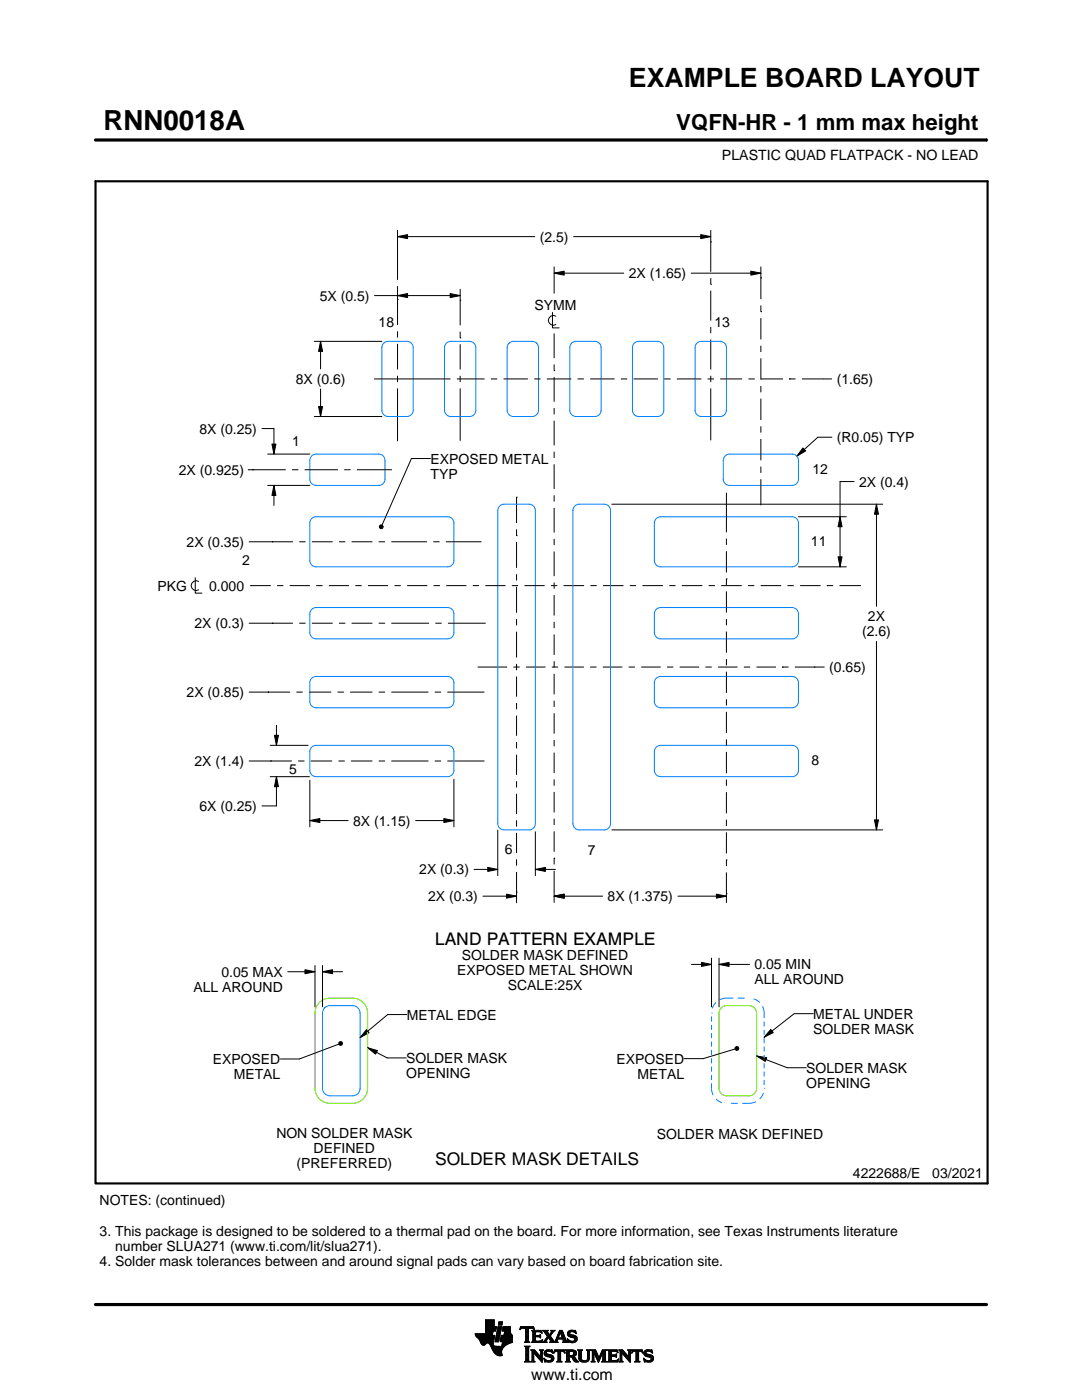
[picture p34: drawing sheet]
<svg xmlns="http://www.w3.org/2000/svg" width="216mm" height="279mm" viewBox="0 0 216 279" stroke-linecap="round" stroke-linejoin="round" font-family="sans-serif">
<defs><g id="words">
<text font-size="5.5" x="20.6" y="26">RNN0018A</text>
<text font-size="5.3" x="125.5" y="17.4">EXAMPLE BOARD LAYOUT</text>
<text font-size="4.4" x="135" y="26">VQFN-HR - 1 mm max height</text>
<g font-size="3.5">
<text x="86.7" y="188.5">LAND PATTERN EXAMPLE</text>
<text x="86.8" y="232.6">SOLDER MASK DETAILS</text>
</g>
<text font-size="3.2" x="106" y="275.3">www.ti.com</text>
<g font-size="2.8">
<text x="144.1" y="32">PLASTIC QUAD FLATPACK - NO LEAD</text>
<text x="107.7" y="48.2">(2.5)</text>
<text x="63.8" y="60">5X (0.5)</text>
<text x="125.5" y="55.5">2X (1.65)</text>
<text x="75.5" y="65.2">18</text>
<text x="106.6" y="61.9">SYMM</text>
<text x="142.6" y="65.3">13</text>
<text x="59" y="76.6">8X (0.6)</text>
<text x="167" y="76.6">(1.65)</text>
<text x="39.8" y="86.5">8X (0.25)</text>
<text x="58.3" y="89.1">1</text>
<text x="167" y="88.3">(R0.05) TYP</text>
<text x="35.7" y="94.7">2X (0.925)</text>
<text x="85.9" y="92.5">EXPOSED METAL</text>
<text x="85.9" y="95.5">TYP</text>
<text x="162.1" y="94.6">12</text>
<text x="171.4" y="97.1">2X (0.4)</text>
<text x="37.2" y="109.1">2X (0.35)</text>
<text x="48.3" y="112.7">2</text>
<text x="161.8" y="109">11</text>
<text x="31.5" y="117.9">PKG</text>
<text x="41.7" y="117.9">0.000</text>
<text x="38.8" y="125.4">2X (0.3)</text>
<text x="173.2" y="124">2X</text>
<text x="172" y="127">(2.6)</text>
<text x="165.5" y="134.1">(0.65)</text>
<text x="37.2" y="139.1">2X (0.85)</text>
<text x="38.8" y="152.9">2X (1.4)</text>
<text x="57.7" y="154.4">5</text>
<text x="162" y="152.6">8</text>
<text x="39.8" y="161.8">6X (0.25)</text>
<text x="70.5" y="164.8">8X (1.15)</text>
<text x="100.7" y="170.5">6</text>
<text x="117.3" y="170.6">7</text>
<text x="83.7" y="174.5">2X (0.3)</text>
<text x="85.4" y="179.8">2X (0.3)</text>
<text x="121.2" y="179.8">8X (1.375)</text>
<text x="92.2" y="191.6">SOLDER MASK DEFINED</text>
<text x="38.6" y="197.9">ALL AROUND</text>
<text x="44.2" y="194.9">0.05 MAX</text>
<text x="91.3" y="194.6">EXPOSED METAL SHOWN</text>
<text x="101.3" y="197.6">SCALE:25X</text>
<text x="150.6" y="193.5">0.05 MIN</text>
<text x="150.6" y="196.5">ALL AROUND</text>
<text x="81.2" y="203.5">METAL EDGE</text>
<text x="162.3" y="203.3">METAL UNDER</text>
<text x="162.3" y="206.3">SOLDER MASK</text>
<text x="42.5" y="212.3">EXPOSED</text>
<text x="46.6" y="215.3">METAL</text>
<text x="81.1" y="212.1">SOLDER MASK</text>
<text x="81.1" y="215.1">OPENING</text>
<text x="123" y="212.3">EXPOSED</text>
<text x="127.2" y="215.3">METAL</text>
<text x="160.9" y="214.1">SOLDER MASK</text>
<text x="160.9" y="217.1">OPENING</text>
<text x="55.1" y="227.1">NON SOLDER MASK</text>
<text x="131.1" y="227.2">SOLDER MASK DEFINED</text>
<text x="59.2" y="233.1">(PREFERRED)</text>
<text x="62.6" y="230.1">DEFINED</text>
<text x="170.2" y="235.2">4222688/E</text>
<text x="186" y="235.2">03/2021</text>
<text x="19.9" y="240.6">NOTES: (continued)</text>
<text x="19.9" y="246.6">3. This package is designed to be soldered to a thermal pad on the board. For more information, see Texas Instruments literature</text>
<text x="23" y="249.6">number SLUA271 (www.ti.com/lit/slua271).</text>
<text x="19.9" y="252.6">4. Solder mask tolerances between and around signal pads can vary based on board fabrication site.</text>
</g>
</g></defs>
<g fill="none" stroke="#000" stroke-width=".2">
<path d="M19.1 27.9h177.7M196.8 27.7v.5M74.7 59h17.1M79.3 47.2l2-.4v.8zM79.3 59l2-.4v.8zM79.3 59.8h.1M79.3 46v9.9M79.3 57.1v7.8M79.3 47.2h27.4M89.8 58.6l2 .4-2 .4zM91.8 59.9h.1M91.8 57.7v7.2"/>
<path d="M110.6 54.5l2-.4v.8zM110.6 53.3v5.2M110.6 54.5h13.9M114.4 47.2h27.4M137.9 54.5h13.9M139.8 46.8l2 .4-2 .4zM141.8 56.8h.1M141.8 48.3h.1M141.8 46v8.2M141.8 55.5v1.3M141.8 58v6M149.8 54.1l2 .4-2 .4z"/>
<path d="M151.8 55.4h.1M151.8 53.3v6.4M62.7 68.1h13.5M64 68.1l.4 2h-.8zM64 68.1v5.5M64 77.6v5.5M74.7 75.6h15.2M79.3 66.1v1.3M79.3 68.6v5.1M79.3 75v1.3M79.3 77.5v10.6M91.2 75.6h5.5"/>
<path d="M91.8 67.4h.1M91.8 66.2v1.2M91.8 68.7v5M91.8 75v1.3M91.8 77.5v10.5M98 75.6h1.2M100.5 75.6h4.8M106.6 75.6h1.3M109.1 75.6h4.9M110.2 62.4v3h1.4M110.6 74h.1M110.6 66.5v5"/>
<path d="M110.6 72.7v1.3M110.6 75.2v5M110.9 63.1a.98 .98 0 0 0-1.5 .8 .98 .98 0 0 0 1.5 .9M115.2 75.6h1.3M117.8 75.6h4.8M123.9 75.6h1.3M126.4 75.6h4.9M132.5 75.6h1.3M135.1 75.6h4.8M141.2 75.6h1.3M141.8 65.2v1.3M141.8 67.8v5.9"/>
<path d="M141.8 75v1.3M141.8 77.5v10.4M143.7 75.6h4.4M149.3 75.6h1.3M151.8 62.2h.1M151.8 61v1.2M151.8 63.5v4.2M151.8 69v1.3M151.8 71.5v4.3M151.8 77v1.3M151.8 79.6v4.2M151.9 75.6h4.3"/>
<path d="M157.5 75.6h.1M157.5 75.6h1.3M160 75.6h6M49.5 93.7h7.5M50.4 93.7h.1M52.3 85.5h2.4v5.1M53.4 96.9h8.4M53.4 90.6h8.4M54.3 88.6h.8l-.4 2zM54.7 96.9l.4 2h-.8zM54.7 96.9v4M58.3 93.7h1.2"/>
<path d="M60.8 93.7h6.6M62.7 83.1h13.5M63.6 81.1h.8l-.4 2zM68.7 93.7h1.3M71.2 93.7h7M85.9 91.5h-3.8l-5.9 13.3M103.1 99.2h.1M103.1 99.2v5.2M110.6 81.4v1.3M110.6 84v4.9M110.6 90.1v1.3M110.6 92.7v4.9"/>
<path d="M110.6 98.8v1.3M144.9 98.3v7.9M151.8 85.1v1.2M151.8 87.6v4.3M151.8 93.1v1.3M151.8 95.6v5.2M160.2 89.4l.6 .6-1.8 1zM166 87.3h-2.8l-4.2 3.7M170.4 96.1h-2.8v17M39 115.3v3.1h1.3M39.6 116a.98 .98 0 0 0-1.5 .9 .98 .98 0 0 0 1.5 .8M49.7 108.1h8.8"/>
<path d="M50 116.9h.1M50 116.9h4M54.3 108.1h.1M55.3 116.9h1.2M57.8 116.9h4M59.7 108.1h1.3M62.2 108.1h4.2M63.1 116.9h1.3M65.6 116.9h4M67.6 108.1h1.3M70.2 108.1h4.1M70.9 116.9h1.3"/>
<path d="M73.4 116.9h4.1M75.6 108.1h1.2M75.7 105l.3-.3 .3 .1 .2 .3-.2 .3-.3 .1-.3-.2zM78.1 108.1h7.1M78.7 116.9h1.3M81.2 116.9h4.1M86.5 108.1h1.2M86.5 116.9h1.3M89 108.1h7.1M89 116.9h4.1M94.3 116.9h1.3M96.8 116.9h4.1"/>
<path d="M102.1 116.9h1.3M103.1 106.9h.1M103.1 105.6v1.3M103.1 108.2v5.1M103.1 114.6v1.3M103.1 117.1v5.2M104.7 116.9h4M109.9 116.9h1.3M110.6 101.4v4.9M110.6 107.5v1.3M110.6 110.1v4.9M110.6 116.2v1.3"/>
<path d="M110.6 118.8v4M112.5 116.9h4M117.8 116.9h1.3M120.3 116.9h4.1M122.1 100.6h54M125.7 116.9h1.2M128.2 116.9h4.1M133.5 116.9h1.3M136.1 116.9h4M141.4 116.9h1.3M143.9 116.9h4.1M144.9 115.5h.1"/>
<path d="M144.9 107.5v1.3M144.9 110v4.2M144.9 115.5v1.3M144.9 118v4.3M149.3 116.9h1.2M151.8 116.9h4.1M157.1 116.9h1.3M159.3 113.1h9.6M159.3 103.1h9.6M159.6 116.9h4.1M165 116.9h.1M165 116.9h1.3"/>
<path d="M167.2 111.1h.8l-.4 2zM167.5 116.9h4.1M167.6 103.1l.4 2h-.8zM171.6 116.9h.1M174.9 100.6l.4 2h-.8zM174.9 100.6v20.4M49.7 124.4h8.8M49.7 138.1h8.2M53.4 138.1h.1M54.3 124.4h.1M59.1 138.1h1.3M59.7 124.4h1.3"/>
<path d="M61.7 138.1h4.4M62.2 124.4h4.2M67.4 138.1h1.2M67.6 124.4h1.3M69.9 138.1h4.4M70.2 124.4h4.1M75.6 138.1h1.2M75.6 124.4h1.2M78.1 138.1h7.4M78.1 124.4h7.5M86.7 138.1h1.3M86.9 124.4h1.2"/>
<path d="M89.3 138.1h7.4M89.4 124.4h7.5M95.3 133.1h5.9M102.4 133.1h1.3M103.1 123.5v1.3M103.1 126.1v5.1M103.1 132.5v1.3M103.1 135v4M105 133.1h3.8M110.1 133.1h1.3M110.6 124.1v1.3M110.6 126.6v4.1"/>
<path d="M110.6 132v1.2M110.6 134.5v4.1M110.6 139.8v1.3M112.6 133.1h3.9M117.8 133.1h1.2M120.3 133.1h3.9M125.4 133.1h1.3M128 133.1h3.8M133.1 133.1h1.3M135.6 133.1h3.9M140.8 133.1h1.2M143.3 133.1h3.9"/>
<path d="M144.9 123.5v1.3M144.9 126v4.3M144.9 131.5v1.3M144.9 134v4.3M144.9 139.5v1.3M148.4 133.1h1.3M150.9 133.1h3.9M156.1 133.1h.1M156.1 133.1h1.2M162.5 133.1h.1M164.5 133.1h-5.9M174.9 128v37.6"/>
<path d="M49.7 151.9h8.5M53.9 155h7.8M53.9 148.7h7.6M54 151.9h.1M54.8 146.7h.8l-.4 2zM55.2 155l.4 2h-.8zM55.2 144.7v4M55.2 155v5.8h-2.9M59.5 151.9h1.2M61.8 155.7v9.3M62 151.9h4.3M67.5 151.9h1.3"/>
<path d="M70 151.9h4.3M75.6 151.9h1.2M78.1 151.9h7.4M86.7 151.9h1.3M89.3 151.9h7.4M90.6 155.5v9.5M103.1 140.3v1.3M103.1 142.8v4M103.1 148.1v1.3M103.1 150.6v4M103.1 155.9v1.3M103.1 158.4v4"/>
<path d="M110.6 142.3v4.1M110.6 147.7v1.2M110.6 150.2v4.1M110.6 155.5v1.3M110.6 158.1v4M144.9 142.1v4.2M144.9 147.6v1.2M144.9 150.1v4.2M144.9 155.6v1.2M144.9 158.1v4.2M61.8 163.8l2-.4v.8zM61.8 163.8h7.7"/>
<path d="M82.9 163.8h7.7M88.6 163.4l2 .4-2 .4zM94.6 173.5h4.7M96.4 178.8h6.7M97.3 173.1l2 .4-2 .4zM99.3 165.7v9.1M101.1 178.4l2 .4-2 .4zM103.1 178.1h.1M103.1 163.7v1.3M103.1 166.2v4M103.1 171.5v1.3M103.1 174v6.2"/>
<path d="M106.8 173.5l2-.4v.8zM106.8 173.5h4M106.8 166v8.8M110.6 178.8l2-.4v.8zM110.6 171.3h.1M110.6 163.4v1.3M110.6 165.9v4.1M110.6 171.3v1.2M110.6 173.8v6.3M110.6 178.8h9.6M122.1 165.6h54M135.3 178.8h9.6"/>
<path d="M142.9 178.4l2 .4-2 .4zM144.9 171.6h.1M144.9 178.3h.1M144.9 163.6v1.2M144.9 166.1v4.2M144.9 171.6v1.3M144.9 174.1v6.1M174.5 163.6h.8l-.4 2zM57.4 193.9h5.5M60.9 193.5l2 .4-2 .4zM62.9 192.7v8.2M64.4 193.9l2-.4v.8z"/>
<path d="M64.4 192.7v8.2M64.4 193.9h4M138 192.5h4M140 192.1l2 .4-2 .4zM142 191.2v9.7M143.5 192.5l2-.4v.8zM143.5 191.2v9.7M143.5 192.5h6.1M67.6 208.4l-7.9 2.9h-3.8M67.6 208.1l.3-.2h.3l.2 .3-.2 .4h-.3l-.3-.2zM73.1 205.5l.5 .6-1.7 1zM73.4 209.1l1.9 .6-.4 .7z"/>
<path d="M73.4 209.1l3.9 2h3.8M81.2 202.5h-3.8l-5.5 4.6M146.7 209.4l-6.4 1.9h-3.8M146.7 209.1l.2-.2h.4l.1 .3-.1 .4h-.4l-.2-.2zM151 210.7l2 .4-.3 .7zM151 210.7l6.1 2.4h3.8M153.8 205.5l.5 .6-1.8 .9zM162.3 202.3h-3.8l-6 4.7M94.8 266.2h3.5M94.8 266.3h3.5M94.9 266.4h3.3M94.9 266.5h3.8l-.2 1.2"/>
<path d="M94.9 266.5h3.8M95 266.6h3.7M95 266.7h3.7M95.1 266.8h3.6M95.2 266.9h3.4M95.3 267h3.3M95.4 267.1h3.2M95.5 267.2h3.1M95.6 267.3h3M95.7 267.4h2.8M95.7 267.5h2.8M95.8 267.6h2.7"/>
<path d="M95.8 267.7h2.7M95.9 267.8h2.6M95.9 267.9h2.5M95.9 268h2.5M96 268h1.1M96 268.1h1M96.1 268.2h.8M96.1 268.3h.7M96.2 268.4h.6M96.3 268.4h.4M96.9 266.1h1.4M96.9 266h1.4"/>
<path d="M96.9 265.9h1.4M96.9 265.8h1.5M96.9 265.7h1.5M96.9 264.7l2.2 .1-.2 .9h-.5l-.2 .8M96.9 265.6h2M96.9 265.5h2M96.9 265.4h2M96.9 265.3h2.1M96.9 265.2h2.1M96.9 265.1h2.1M96.9 265h2.1M96.9 264.9h2.1"/>
<path d="M96.9 264.8h2.2M96.9 264.6h1.7M96.9 264.5h1.7M96.9 264.4h1.7M96.9 264.3h1.7M96.9 264.2h1.7M96.9 264.1h1.7M96.9 264h1.7M96.9 263.9h1.7M96.9 263.8h1.7M96.9 263.7h1.7M96.9 263.6h1.7"/>
<path d="M96.9 263.5h1.7M96.9 263.4h1.7M97.5 268h.9M97.6 268.1h.8M97.7 268.2h.7M97.7 268.3h.7M97.8 268.4h.6M97.9 268.5h.6M97.9 268.6h.7M98 268.7h1.1M98 268.8h2.6M98 268.8h2.5"/>
<path d="M98.1 268.9h2.3M98.1 269h2.3M98.1 269.1h2.2M98.2 269.2h2.1M98.2 269.2h2M98.2 269.3h2M98.3 269.4h1.9M98.3 269.5h1.8M98.4 269.6h1.7M98.4 268v.4l.3 .2 2 .1M98.5 269.7h1.6M98.5 267.7l-.1 .3"/>
<path d="M98.5 269.8h1.6M98.6 269.9h1.5M98.6 264.8v-1.4h-1.7v2.8h-2.1l.1 .3 .8 .9 .6 1h.4l.5-.4 .4 .1 1 1.8 .8 .6h.8l-.1-1.1 .8-.9M98.6 270h1.5M98.7 270h1.4M98.8 270.1h1.3M98.8 267.7h.7M98.8 267.6h.7M98.8 267.5h.7M98.9 270.2h1.2M98.9 267.4h.7M98.9 267.3h.7"/>
<path d="M98.9 267.2h.7M98.9 267.1h.7M98.9 267h.7M98.9 270.3h1.3M99 266.9h.6M99 266.9h.7M99 266.8h.7M99 266.7h.7M99 266.6h.7M99 266.5h.7M99.1 270.4h1.1M99.1 266.4h.7"/>
<path d="M99.1 266.3h.7M99.1 266.2h.7M99.1 266.1h.7M99.1 266h.7M99.2 265.9h.7M99.2 265.8h.7M99.2 270.4h1M99.2 265.7h.7M99.2 265.6h.7M99.2 265.5h.7M99.3 265.4h.6M99.3 265.4h.7"/>
<path d="M99.3 265.3h.7M99.3 265.2h.7M99.3 265.1h.7M99.3 265h.7M99.4 270.5h.8M99.4 264.9h.7M99.4 264.8h.7M99.4 264.8h.7l-.6 3h-.7zM99.4 264.5l.2-.7h.7l-.2 .7h-.7M99.5 264.4h.6M99.5 264.3h.7M99.5 264.2h.7"/>
<path d="M99.5 264.1h.7M99.5 264h.7M99.5 263.9h.7M99.6 263.8h.7M99.8 270.6h.1M99.8 267.7h2.4M99.8 267.6h2.4M99.8 267.5h2.4M99.9 267.4h2.3M99.9 267.3h2.3M99.9 267.2h2.3M99.9 267.1h2.3"/>
<path d="M99.9 267h2.3M99.9 266.9h2.3M100 266.9h2.2M100 266.8h2.2M100 266.7h2.2M100 266.6h2.2M100 266.5h2.2M100.1 268.6h.7M100.2 268.5h.7M100.2 268.4h.8M100.2 268.4h.9M100.2 268.3h1"/>
<path d="M100.2 268.2h1.2M100.2 265.6h1.6M100.2 268.1h1.4M100.2 265.5h1.6M100.2 268h1.6M100.3 265.4h1.5M100.3 268h1.7M100.3 267.9h1.9M100.3 265.3h1.5M100.3 267.8h1.9M100.3 265.2h1.5M100.3 265.1h1.5"/>
<path d="M100.3 265h1.5M100.4 264.9h1.4M100.4 264.8h1.4M100.6 266.5l.1-.8h-.5l.2-.9h1.4l.1 1.1 .3 .6v1.4l-1.3 .6M100.6 266.4h1.5M100.6 266.3h1.4M100.6 266.2h1.4M100.6 266.1h1.3M100.7 266h1.2M100.7 265.9h1.2M100.7 265.8h1.1M100.7 265.7h1.1"/>
<path d="M102.2 266.5h-2.2l-.2 1.1 .1 .2h.4l-.2 .9M103.7 265.3h.1M103.8 265.2h.2M103.8 265h2.8M103.8 264.9h2.7M103.9 264.8h2.6M104.7 267.8h1M104.7 271.8h1.1M104.7 268.7h1M104.8 267.7h.7M104.8 271.7h.8M104.9 265.2h.6"/>
<path d="M104.9 268.9h.6M104.9 267.6h.6M104.9 267.5l-.2 .3M104.9 267.5h.6M104.9 267.4h.6M104.9 267.3h.6M104.9 267.2h.6M104.9 267.1h.6M104.9 267h.6M104.9 266.8h.6M104.9 266.7h.6M104.9 266.6h.6"/>
<path d="M104.9 266.5h.6M104.9 266.4h.6M104.9 266.3h.6M104.9 266.2h.6M104.9 266.1h.6M104.9 265.9h.6M104.9 265.8h.6M104.9 265.7h.6M104.9 265.6h.6M104.9 265.5h.6M104.9 265.4h.6M104.9 265.3h.6"/>
<path d="M104.9 271.5h.6M104.9 269h.6M104.9 271.4h.6M104.9 271.4v-2.4l-.2-.4h1.1l-.3 .4v2.4M104.9 271.4l-.2 .4h1.1l-.3-.4M104.9 271.3h.6M104.9 271.2h.6M104.9 271.1h.6M104.9 271h.6M104.9 270.9h.6M104.9 270.8h.6M104.9 270.6h.6"/>
<path d="M104.9 270.5h.6M104.9 270.4h.6M104.9 270.3h.6M104.9 270.2h.6M104.9 270.1h.6M104.9 270h.6M104.9 269.9h.6M104.9 269.8h.6M104.9 269.6h.6M104.9 269.5h.6M104.9 269.4h.6M104.9 269.3h.6"/>
<path d="M104.9 269.2h.6M104.9 269.1h.6M105.5 267.5l.2 .3M105.5 267.5v-2.3l.7-.1 .4 .3-.1-.6h-2.6l-.1 .6 .4-.3 .7 .1v2.3M105.7 267.8h-1M105.9 271.8h.8M105.9 269.4h.8M106.1 269.5h.7M106.1 267.8h2M106.1 271.7h.5M106.2 269.6h.7M106.2 271.5h.3"/>
<path d="M106.2 265.6h1.8M106.2 269.8h.8M106.2 271.4h.3M106.2 271.4l-.3 .4h.8l-.2-.4M106.2 271.3h.3M106.2 271.2h.3M106.2 271.1h.3M106.2 271h.3M106.2 270.9h.3M106.2 270.8h.3M106.2 270.6h.3M106.2 270.5h.3"/>
<path d="M106.2 270.4h.3M106.2 270.3h.3M106.2 270.2h.3M106.2 270.1h.3M106.2 270h1M106.2 269.9h.9M106.2 269.8v1.6M106.2 269.8l-.3-.4h.8l1.2 1.4M106.3 267.7h1.8M106.3 265.7h1.8M106.3 267.6h.6M106.3 265.8h.6"/>
<path d="M106.3 267.5l-.2 .3M106.3 267.5h.5M106.3 267.4h.5M106.3 267.3h.5M106.3 267.2h.5M106.3 267.1h.5M106.3 267h.5M106.3 266.8h.5M106.3 266.7h1.6M106.3 266.6h1.6M106.3 266.5h.5M106.3 266.4h.5"/>
<path d="M106.3 266.3h.5M106.3 266.2h.5M106.3 266.1h.5M106.3 265.9h.5M106.4 265.2h.2M106.5 270h.1M106.5 270v1.4M106.5 265.3h.1M106.6 270.1h.7M106.7 270.2h.7M106.8 270.3h.7M106.8 265.9l.2-.1h.6l.6 .2-.2-.5h-1.9l.2 .3v1.7"/>
<path d="M106.8 265.9v.6h.8l.3-.2v.7M106.9 270.4h.7M107 270.5h.7M107.1 270.6h.7M107.2 270.8h1M107.3 270.9h.9M107.4 271h.8M107.5 271.1h.7M107.6 271.2h.6M107.6 266.5h.3M107.7 271.3h.5M107.7 269.4h.7"/>
<path d="M107.7 266.8h.2M107.7 267.6h.5M107.8 266.4h.1M107.8 271.4h.4M107.8 267h.1M107.8 265.8h.3M107.8 269.5h.5M107.9 271.5h.3M107.9 269.6h.3M107.9 267l-.3-.2h-.8l.1 .8h.9l.5-.2M107.9 269.8h.3M107.9 270.6h.3"/>
<path d="M107.9 270.5h.3M107.9 270.4h.3M107.9 270.3h.3M107.9 270.2h.3M107.9 270.1h.3M107.9 270h.3M107.9 269.9h.3M107.9 269.8v1M107.9 269.8l-.2-.4h.7l-.2 .4M108 271.7h.2M108 265.9h.1M108 267.5h.2"/>
<path d="M108.1 271.8h.1M108.1 266.1h.1M108.2 267.4h.1M108.2 269.8v2.1l-1.7-1.9M108.2 267.8h.9M108.3 267.4l-.2 .5-2-.1M108.3 265.6h1M108.5 267.7h.5M108.5 271.1l.8 .4h.5l.2-.2-.1-.3-1-.4-.3-.3 .1-.7 .8-.2 .5 .1 .2-.1 .1 .6-.9-.3-.3 .1-.1 .3 1.3 .4 .2 .6M108.5 271.1h.1M108.5 265.7h.7M108.5 271.2h.2"/>
<path d="M108.6 271.3h.2M108.6 270.1h.4M108.6 270h.4M108.6 270.2h.6M108.6 267.6h.4M108.6 271.4h.4M108.6 269.9h.4M108.6 270.3h1M108.6 265.8h.7M108.6 271.5h.8M108.6 269.8h.5M108.7 271.7h1.5"/>
<path d="M108.7 270.4h1.3M108.7 267.5h.3M108.7 271.8h.1M108.7 265.9h.6M108.7 269.6h1.5M108.8 267.4h.3M108.8 270.5h1.5M108.8 266.1h.6M108.8 269.5h1.4M108.8 267.3h.4M108.9 266.2h.6M108.9 267.2h.4"/>
<path d="M108.9 266.3h.6M108.9 270.6h1.5M109 267.1h.3M109 266.4h1M109.1 271.8h.9M109.1 269.4h.7M109.1 267h.9M109.1 266.5h.8M109.1 267.8h-.9M109.2 266.8h.8M109.2 266.6h.6M109.2 266.7h.7"/>
<path d="M109.2 266.7l-.6 .9-.4 .2M109.3 270.8h1.1M109.5 267.1h.6M109.6 267.2h.6M109.7 271.5h.7M109.7 267.3h.6M109.7 267.8l.2-.1-.5-.8-.4 .8 .1 .1M109.7 267.8h1.6M109.7 266.3h.4M109.7 267.4h.6M109.8 270.9h.7M109.8 266.2h.3"/>
<path d="M109.8 266.6l.9 1.2 1-2.3h.5l.8 2.1 .3 .2M109.8 267.5h.6M109.9 266.1h.3M109.9 269.8h.4M109.9 267.6h.6M109.9 267.7h.7M109.9 271.4h.5M109.9 265.9h.4M110 271h.5M110 265.6h.7M110 265.9l-.4 .5-.4-.6 .2-.3h-1.1l.9 1.2M110 265.9l.1-.2-.2-.2h.8l-.9 1.1"/>
<path d="M110 271.3h.5M110 265.8h.4M110 271.1h.5M110 271.2h.5M110.1 269.4h.1M110.1 265.7h.4M110.1 269.9h.2M110.2 270h.1M110.5 270h.1M110.5 269.9h.2M110.5 271.1l-.3 .6-.7 .2-.6-.2-.2 .1-.2-.7M110.5 269.8h.3"/>
<path d="M110.6 269.6h2.1M110.6 269.5h2M110.6 269.4h2M110.7 267.7h.5M110.8 267.6h.4M110.9 267.5h.3M110.9 267.4h.3M111 267.3h.3M111 267.2h1.8M111 267.1h1.8M111.1 267h.3M111.1 271.8h1"/>
<path d="M111.1 266.8h.4M111.2 266.7h.3M111.2 267.5l.1-.2h1l.1 .2M111.2 267.5v.3h.1M111.2 266.6h.3M111.3 266.5h.3M111.3 271.7h.6M111.3 266.4h.3M111.3 271.5h.6M111.3 267.8h-1.6M111.3 269.8h.6M111.4 266.3h.3"/>
<path d="M111.4 271.4h.5M111.4 271.4l-.1-1.7h-.4l-.4 .4 .2-.7h1.9l.1 .7-.4-.4h-.4v1.7M111.4 270.5h.5M111.4 270.4h.5M111.4 270.3h.5M111.4 270.2h.5M111.4 270.1h.5M111.4 270h.5M111.4 269.9h.5M111.4 271.4l-.3 .4h1l-.2-.4M111.4 271.3h.5M111.4 271.2h.5"/>
<path d="M111.4 271.1h.5M111.4 271h.5M111.4 270.9h.5M111.4 270.8h.5M111.4 270.6h.5M111.4 266.2h.3M111.4 266.1h.4M111.5 265.9h.9M111.5 265.8h.8M111.6 265.7h.7M111.6 265.6h.6M111.8 265.9l.4 1.1h-.8z"/>
<path d="M111.9 266.1h.5M111.9 266.2h.5M111.9 266.3h.6M112 266.4h.5M112 266.5h.6M112.1 266.6h.5M112.1 266.7h.6M112.1 266.8h.6M112.2 267h.5M112.2 267.8h1.1M112.3 267.3h.6M112.3 267.4h.6"/>
<path d="M112.4 267.5h.6M112.4 267.5v.3h-.2M112.4 269.8h.3M112.4 267.6h.6M112.4 267.7h.7M112.6 269.9h.1M112.6 270h.2M112.8 271.8h1M112.8 269.4h1.6M113 269.5h1.7M113 271.7h.7M113 269.6h1.9"/>
<path d="M113 271.5h.6M113 269.8h.6M113 271.4h.6M113 271.4l-.2 .4h1l-.2-.4M113 271.3h.6M113 271.2h.6M113 271.1h.6M113 271h.6M113 270.9h.6M113 270.8h1.5M113 270.6h1.6M113 270.5h1.8"/>
<path d="M113 270.4h.6M113 270.3h.6M113 270.2h.6M113 270.1h.6M113 270h.6M113 269.9h.6M113 269.8v1.6M113 269.8l-.2-.4h1.5l.5 .2 .2 .3v.4l-.2 .3-.4 .1M113.2 267.3h.2M113.2 267.4h.3M113.2 266.2h.5M113.2 266.3h.6"/>
<path d="M113.2 266.1h.5M113.3 267.5h.3M113.3 267.8h-1.1M113.3 266.4h.9M113.3 265.9h.4M113.3 267.6h.6M113.3 266.5h1.3M113.3 267.7h1.6M113.3 265.8h.5M113.3 267.8h.2M113.4 266.6h1.5M113.4 265.7h1.5"/>
<path d="M113.4 265.7l.5-.2 .7 .1 .2-.1 .1 .7-.7-.4h-.4l-.1 .3 .1 .2 .9 .2 .4 .3 .1 .5-.3 .5-.6 .2-.7-.2-.2 .1-.2-.7 .9 .5 .4-.1 .2-.3-.1-.3-1.2-.4-.2-.5zM113.5 266.7h1.5M113.5 265.6h1.4M113.6 271.4v-.6h.4l.7 .9 .8 .1M113.6 269.9l.1-.2 .7 .2v.4l-.4 .2M113.6 269.9v.6M113.7 267.8h1.1M113.8 266.8h1.3M113.8 265.5h.6M114 268h.4M114.1 270.9h.6M114.2 271h.6"/>
<path d="M114.2 271.1h.7M114.3 271.2h.6M114.3 267h.8M114.3 269.8h.7M114.3 270.4h.6M114.4 271.3h.6M114.4 270.7l1.1 1.1M114.4 270.7h.1M114.4 271.4h.7M114.4 269.9h.6M114.4 270.3h.6M114.5 267.6h.5"/>
<path d="M114.5 270.2h.5M114.5 270h.5M114.5 265.8h.4M114.5 270.1h.5M114.5 271.5h.7M114.6 271.7h.7M114.6 267.1h.6M114.6 267.5h.5M114.7 267.2h.5M114.7 267.4h.5M114.7 265.9h.3M114.7 267.3h.5"/>
<path d="M114.7 271.8h.8M114.8 266.1h.2M114.9 266.2h.1M115.3 269.4h.9M115.4 269.5h.7M115.5 269.6h.5M115.5 269.8h.5M115.5 269.8v1.4l.4 .5 .6 .2 .6-.1 .4-.3 .1-.5M115.5 271h.5M115.5 270.9h.5M115.5 270.8h.5M115.5 270.6h.5"/>
<path d="M115.5 270.5h.5M115.5 270.4h.5M115.5 270.3h.5M115.5 270.2h.5M115.5 270.1h.5M115.5 270h.5M115.5 269.9h.5M115.5 269.8l-.2-.4h.9l-.2 .4M115.5 271.1h.5M115.5 271.2h.5M115.5 271.3h.6M115.6 271.4h.6"/>
<path d="M115.7 271.5h.8M115.8 271.7h1.5M116 271l.2 .4 .4 .2 .5-.2 .2-.4M116 269.8v1.2M116 271.8h1.1M116.8 271.5h.6M117 269.4h.8M117.1 271.4h.4M117.2 269.5h.5M117.2 271.3h.4M117.2 269.6h.4M117.2 271.2h.4"/>
<path d="M117.2 271.1h.4M117.3 269.8h.3M117.3 271h.3M117.3 270.9h.3M117.3 270.8h.3M117.3 270.6h.3M117.3 270.5h.3M117.3 270.4h.3M117.3 270.3h.3M117.3 270.2h.3M117.3 270.1h.3M117.3 270h.3"/>
<path d="M117.3 269.9h.3M117.6 269.8l.2-.4h-.8l.2 .3 .1 1.3M117.6 269.8v1.2M118 271.8h.7M118 269.4h.8M118.1 269.5h.8M118.1 271.7h.5M118.2 269.6h.7M118.2 271.5h.3M118.2 269.8h.8M118.2 271.4h.3M118.2 269.8l-.2-.4h.8l.7 1.6 .7-1.6h.9l-.3 .4"/>
<path d="M118.2 271.4l-.2 .4h.7l-.2-.4M118.2 271.3h.3M118.2 271.2h.3M118.2 271.1h.3M118.2 271h.3M118.2 270.9h.3M118.2 270.8h.3M118.2 270.6h.3M118.2 270.5h.3M118.2 270.4h.3M118.2 270.3h.3M118.2 270.2h.3"/>
<path d="M118.2 270.1h.3M118.2 270h.9M118.2 269.9h.8M118.2 269.8v1.6M118.6 270.1h.5M118.6 270.2h.6M118.7 270.3h.5M118.7 270.4h.6M118.8 270.5h.5M118.8 270.6h.6M118.9 270.8h.5M118.9 270.9h.6"/>
<path d="M119 271h.8M119 271.1h.8M119.1 271.2h.6M119.1 271.3h.6M119.2 271.4h.4M119.2 271.5h.4M119.3 271.7h.2M119.3 271.8h.2M119.6 270.9h.3M119.6 270.8h.3M119.7 270.6h.3M119.7 270.5h.3"/>
<path d="M119.8 270.4h.3M119.8 270.3h.3M119.9 270.2h.3M119.9 270.1h.3M120 270h.8M120 269.9h.8M120 269.8h.8M120.1 271.8h1M120.1 269.6h.7M120.1 269.5h.8M120.2 269.4h.9M120.2 271.7h.7"/>
<path d="M120.3 271.5h.5M120.3 271.4h.5M120.3 271.4l-.2 .4h1l-.3-.4M120.3 271.4v-1.5l-.9 2-.9-2v1.5M120.3 271.3h.5M120.3 271.2h.5M120.3 271.1h.5M120.3 271h.5M120.3 270.9h.5M120.3 270.8h.5M120.3 270.6h.5M120.3 270.5h.5"/>
<path d="M120.3 270.4h.5M120.3 270.3h.5M120.3 270.2h.5M120.3 270.1h.5M120.8 269.8v1.6M121.2 271.8h2M121.2 269.4h1.9M121.4 269.5h1.8M121.4 271.7h1.9M121.5 269.6h1.7M121.5 271.5h1.8M121.5 269.8h.5"/>
<path d="M121.5 271.4h.5M121.5 269.8l-.3-.4h1.9l.2 .6M121.5 269.9h.5M121.5 269.8v1.6M121.5 271.3h.5M121.5 271.2h.5M121.5 271.1h.5M121.5 271h.5M121.5 270.9h.5M121.5 270.8h.5M121.5 270.6h1.5M121.5 270.5h1.5"/>
<path d="M121.5 270.4h1.5M121.5 270.3h.5M121.5 270.2h.5M121.5 270.1h.5M121.5 270h.5M122.6 270.4l.4-.2v.7l-.2-.2h-.8v.8h.2M122.9 270.8h.1M122.9 270.3h.1M123 269.8h.3M123.1 271.4h.3M123.2 269.9h.1M123.3 270h.1"/>
<path d="M123.3 270l-.4-.3h-.8l-.1 .7M123.3 271.3h.1M123.4 271.2h.1M123.4 271.2l-.2 .6h-2l.3-.4M123.4 271.2l-.3 .3h-.4M123.5 271.8h.8M123.5 269.4h.7M123.6 269.5h.7M123.7 271.7h.5M123.7 269.6h.7M123.7 271.5h.4M123.7 269.8h.8"/>
<path d="M123.7 271.4h.4M123.7 271.4l-.2 .4h.8l-.2-.4M123.7 271.3h.4M123.7 271.2h.4M123.7 271.1h.4M123.7 271h.4M123.7 270.9h.4M123.7 270.8h.4M123.7 270.6h.4M123.7 270.5h.4M123.7 270.4h.4M123.7 270.3h.4"/>
<path d="M123.7 270.2h.4M123.7 270.1h.4M123.7 270h1M123.7 269.9h.9M123.7 269.8v1.6M123.7 269.8l-.2-.4h.7l1.2 1.4 .1-1M124.1 270v1.4M124.1 270h.1M124.2 270.1h.6M124.2 270.2h.7M124.3 270.3h.7M124.4 270.4h.7"/>
<path d="M124.5 270.5h.7M124.6 270.6h.7M124.7 270.8h1.1M124.8 270.9h1M124.9 271h.9M125 271.1h.8M125.1 271.2h.7M125.2 271.3h.6M125.2 269.4h.8M125.3 271.4h.5M125.4 269.5h.5M125.4 271.5h.4"/>
<path d="M125.4 269.6h.4M125.5 269.8h.3M125.5 269.8l-.3-.4h.8l-.2 .4M125.5 270.4h.3M125.5 270.3h.3M125.5 270.2h.3M125.5 270.1h.3M125.5 270h.3M125.5 269.9h.3M125.5 270.6h.3M125.5 270.5h.3M125.5 271.7h.3"/>
<path d="M125.6 271.8h.2M125.8 269.8v2.1l-1.7-1.9M126 270h.1M126.1 269.9h.1M126.1 269.8h.3M126.1 269.6h2.1M126.2 269.5h2M126.2 269.4h2M126.6 271.8h1.1M126.9 271.7h.6M126.9 271.5h.5M126.9 269.8h.5"/>
<path d="M126.9 271.4h.5M126.9 271.4v-1.7h-.5l-.3 .4 .1-.7h1.9l.2 .7-.4-.4h-.5v1.7M126.9 270.5h.5M126.9 270.4h.5M126.9 270.3h.5M126.9 270.2h.5M126.9 270.1h.5M126.9 270h.5M126.9 269.9h.5M126.9 271.4l-.3 .4h1.1l-.3-.4M126.9 271.3h.5M126.9 271.2h.5"/>
<path d="M126.9 271.1h.5M126.9 271h.5M126.9 270.9h.5M126.9 270.8h.5M126.9 270.6h.5M128 269.8h.3M128.1 269.9h.2M128.2 270h.1M128.4 271.1h.1M128.4 271.2h.2M128.5 271.3h.2M128.5 270.1h.4"/>
<path d="M128.5 270h.4M128.5 270.2h.6M128.5 271.4h.4M128.5 269.9h.4M128.5 270.3h1M128.5 271.5h.8M128.5 269.8h.5M128.6 271.7h1.5M128.6 270.4h1.3M128.6 271.8h.1M128.6 269.6h1.5M128.7 270.5h1.5"/>
<path d="M128.7 269.5h1.4M128.8 270.6h1.5M128.9 271.8h1M129 269.4h.7M129.1 270.8l-.6-.4 .1-.7 .5-.3 .8 .1 .2-.1 .1 .7-.8-.4-.4 .1-.1 .2 1.3 .5 .2 .6M129.1 270.8l.8 .2v.4l-.7 .1-.8-.4M129.2 270.8h1.1M129.6 271.5h.7M129.6 270.9h.8M129.8 269.8h.4M129.8 271.4h.5M129.9 271h.5"/>
<path d="M129.9 271.3h.5M129.9 271.1h.5M129.9 271.2h.5M129.9 269.4h.2M130 269.9h.2M130.1 270h.1M130.4 271.1l-.3 .6-.7 .2-.6-.2-.2 .1-.2-.7"/>
</g>
<g fill="#000">
<path d="M79.3 47.2l2-.4v.8zM79.3 59l2-.4v.8zM89.8 58.6l2 .4-2 .4zM110.6 54.5l2-.4v.8zM139.8 46.8l2 .4-2 .4zM149.8 54.1l2 .4-2 .4zM64 68.1l.4 2h-.8zM54.3 88.6h.8l-.4 2zM54.7 96.9l.4 2h-.8zM63.6 81.1h.8l-.4 2zM160.2 89.4l.6 .6-1.8 1zM75.7 105l.3-.3 .3 .1 .2 .3-.2 .3-.3 .1-.3-.2z"/>
<path d="M167.6 103.1l.4 2h-.8zM167.2 111.1h.8l-.4 2zM174.9 100.6l.4 2h-.8zM54.8 146.7h.8l-.4 2zM55.2 155l.4 2h-.8zM61.8 163.8l2-.4v.8zM88.6 163.4l2 .4-2 .4zM97.3 173.1l2 .4-2 .4zM101.1 178.4l2 .4-2 .4zM106.8 173.5l2-.4v.8zM110.6 178.8l2-.4v.8zM142.9 178.4l2 .4-2 .4z"/>
<path d="M174.5 163.6h.8l-.4 2zM60.9 193.5l2 .4-2 .4zM64.4 193.9l2-.4v.8zM140 192.1l2 .4-2 .4zM143.5 192.5l2-.4v.8zM67.6 208.1l.3-.2h.3l.2 .3-.2 .4h-.3l-.3-.2zM73.1 205.5l.5 .6-1.7 1zM73.4 209.1l1.9 .6-.4 .7zM146.7 209.1l.2-.2h.4l.1 .3-.1 .4h-.4l-.2-.2zM151 210.7l2 .4-.3 .7zM153.8 205.5l.5 .6-1.8 .9z"/>
</g>
<path d="M19.1 36.2h178v200h-178z" fill="none" stroke="#000" stroke-width=".43"/>
<path d="M19 27.9h177.8M19 260.3h177.8" fill="none" stroke="#000" stroke-width=".63"/>
<g fill="none" stroke="#0080ff" stroke-width=".2">
<path d="M76.7 68.4l.7-.3h3.8a1.25 1.25 0 0 1 1.2 1.3v12.5a1.25 1.25 0 0 1-1.2 1.2h-3.8a1.25 1.25 0 0 1-1.2-1.2v-12.5l.1-.4zM89.2 68.4l.7-.3h3.8a1.25 1.25 0 0 1 1.2 1.3v12.5a1.25 1.25 0 0 1-1.2 1.2h-3.8a1.25 1.25 0 0 1-1.2-1.2v-12.5l.1-.4zM101.6 68.5l.8-.4h3.8a1.25 1.25 0 0 1 1.2 1.3v12.5a1.25 1.25 0 0 1-1.2 1.2h-3.8a1.25 1.25 0 0 1-1.2-1.2v-12.5zM114.1 68.5l.8-.4h3.8a1.25 1.25 0 0 1 1.2 1.3v12.5a1.25 1.25 0 0 1-1.2 1.2h-3.8a1.25 1.25 0 0 1-1.2-1.2v-12.5zM126.7 68.4l.7-.3h3.8a1.25 1.25 0 0 1 1.2 1.3v12.5a1.25 1.25 0 0 1-1.2 1.2h-3.8a1.25 1.25 0 0 1-1.2-1.2v-12.5l.1-.4zM139.2 68.4l.7-.3h3.8a1.25 1.25 0 0 1 1.2 1.3v12.5a1.25 1.25 0 0 1-1.2 1.2h-3.8a1.25 1.25 0 0 1-1.2-1.2v-12.5l.1-.4zM62.1 91.1l.6-.4 .4-.1h12.5a1.25 1.25 0 0 1 1.2 1.3v3.7a1.25 1.25 0 0 1-1.2 1.3h-12.5a1.25 1.25 0 0 1-1.3-1.3v-3.7zM144.8 90.9l.8-.3h12.5a1.25 1.25 0 0 1 1.2 1.3v3.7a1.25 1.25 0 0 1-1.2 1.3h-12.5a1.25 1.25 0 0 1-1.3-1.3v-3.7l.1-.4zM62.3 103.4l.8-.3h26.2a1.25 1.25 0 0 1 1.3 1.3v7.5a1.25 1.25 0 0 1-1.3 1.2h-26.2a1.25 1.25 0 0 1-1.3-1.2v-7.5l.1-.4zM99.8 100.9l.8-.3h5a1.25 1.25 0 0 1 1.2 1.3v62.5a1.25 1.25 0 0 1-1.2 1.2h-5a1.25 1.25 0 0 1-1.3-1.2v-62.5l.1-.4zM114.8 100.9l.8-.3h5a1.25 1.25 0 0 1 1.2 1.3v62.5a1.25 1.25 0 0 1-1.2 1.2h-5a1.25 1.25 0 0 1-1.3-1.2v-62.5l.1-.4zM131.1 103.4l.7-.3h26.3a1.25 1.25 0 0 1 1.2 1.3v7.5a1.25 1.25 0 0 1-1.2 1.2h-26.3a1.25 1.25 0 0 1-1.2-1.2v-7.5v-.4z"/>
<path d="M62.3 121.5l.8-.3h26.2a1.25 1.25 0 0 1 1.3 1.3v3.7a1.25 1.25 0 0 1-1.3 1.3h-26.2a1.25 1.25 0 0 1-1.3-1.3v-3.7l.1-.4zM62.3 135.2l.8-.2h26.2a1.25 1.25 0 0 1 1.3 1.2v3.8a1.25 1.25 0 0 1-1.3 1.2h-26.2a1.25 1.25 0 0 1-1.3-1.2v-3.8l.1-.3zM130.8 135.5l.6-.4 .4-.1h26.3a1.25 1.25 0 0 1 1.2 1.2v3.8a1.25 1.25 0 0 1-1.2 1.2h-26.3a1.25 1.25 0 0 1-1.2-1.2v-3.8zM131.1 121.5l.7-.3h26.3a1.25 1.25 0 0 1 1.2 1.3v3.7a1.25 1.25 0 0 1-1.2 1.3h-26.3a1.25 1.25 0 0 1-1.2-1.3v-3.7v-.4zM62.3 149l.8-.3h26.2a1.25 1.25 0 0 1 1.3 1.3v3.7a1.25 1.25 0 0 1-1.3 1.3h-26.2a1.25 1.25 0 0 1-1.3-1.3v-3.7l.1-.4zM130.8 149.3l.6-.5 .4-.1h26.3a1.25 1.25 0 0 1 1.2 1.3v3.7a1.25 1.25 0 0 1-1.2 1.3h-26.3a1.25 1.25 0 0 1-1.2-1.3v-3.7zM146.3 199.2h-1.7l-1 .3M147.2 199.2h1.4M150.4 199.3l1.2 .8M64.8 201.1l.5-.3 .6-.1h4.5a1.5 1.5 0 0 1 1.5 1.5v15a1.5 1.5 0 0 1-1.5 1.5h-4.5a1.5 1.5 0 0 1-1.5-1.5v-15l.1-.6zM142 202.2h.1M142 216.2v1.4l.3 1"/>
<path d="M142 202.9v1M142 204.5v1M142 206.2v1M142 207.9v1M142 209.5v1M142 211.2v1M142 212.9v1M142 214.5v1M142.9 200.1l-.8 1.2M142.9 219.3l1.1 .7M150.8 219.9l-.9 .3h-1.8M152.1 200.8l.3 1 .1 1.4"/>
<path d="M152.3 218.1l-.7 1.2M152.5 217.2h.1M152.5 203.9v1M152.5 205.5v1M152.5 207.2v1M152.5 208.9v1M152.5 210.5v1M152.5 212.2v1M152.5 213.9v1M152.5 215.5v1M145.9 220.2h1.3"/>
</g>
<path d="M63.7 200.1l.8-.6 .9-.3h5a3 3 0 0 1 3 3v15a3 3 0 0 1-3 3h-4.5a3 3 0 0 1-3-3v-15l.3-1.4zM143.9 201.1l.5-.3 .6-.1h4.5a1.5 1.5 0 0 1 1.5 1.5v15a1.5 1.5 0 0 1-1.5 1.5h-4.5a1.5 1.5 0 0 1-1.5-1.5v-15l.1-.6z" fill="none" stroke="#6ef200" stroke-width=".2"/>
<use href="#words"/>
</svg>
